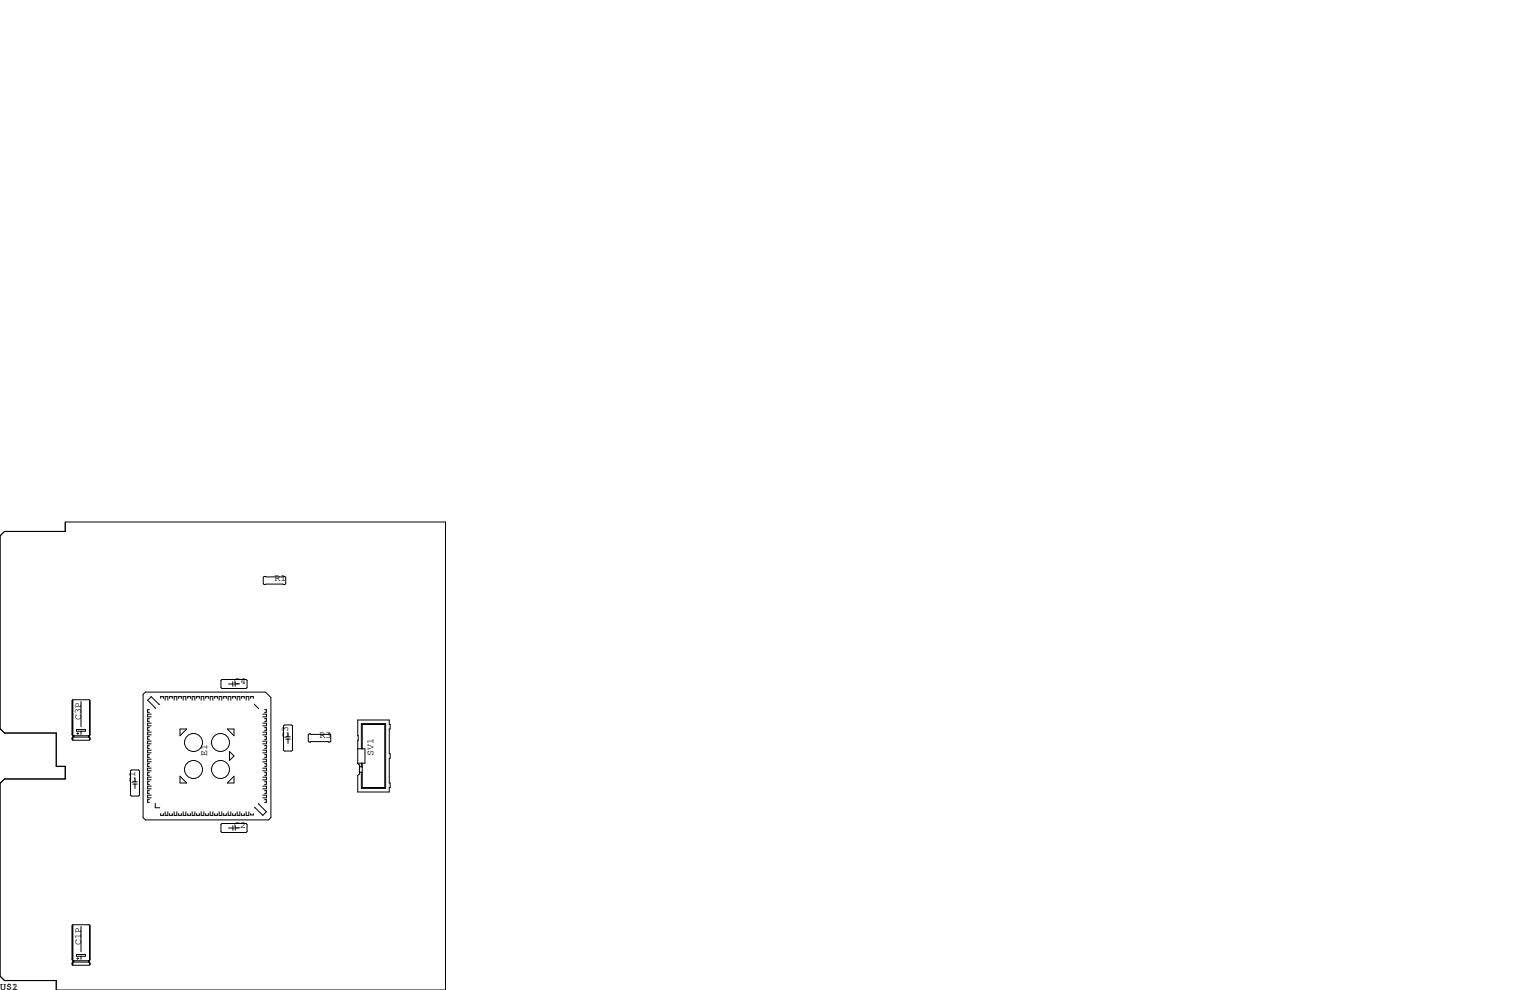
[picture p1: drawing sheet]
<svg xmlns="http://www.w3.org/2000/svg" width="432mm" height="279mm" viewBox="0 0 432 279" stroke-linecap="round" stroke-linejoin="round" font-family="sans-serif">
<defs><g id="words">
<g font-size="2.8">
<text x="77.5" y="163.8">R1</text>
<text x="66" y="193">C4</text>
<text x="22.9" y="203.2" transform="rotate(-90 22.9 203.2)">C3P</text>
<text x="81.3" y="208.3" transform="rotate(-90 81.3 208.3)">C3</text>
<text x="90.2" y="208.3">R3</text>
<text x="58.4" y="213.4" transform="rotate(-90 58.4 213.4)">E1</text>
<text x="105.4" y="213.4" transform="rotate(-90 105.4 213.4)">SV1</text>
<text x="38.1" y="221" transform="rotate(-90 38.1 221)">C1</text>
<text x="66" y="233.7">C2</text>
<text x="22.9" y="266.7" transform="rotate(-90 22.9 266.7)">C1P</text>
<text x="0" y="279.4">U$1</text>
<text x="3.4" y="279.4">2</text>
</g>
</g></defs>
<g fill="none" stroke="#000" stroke-width=".28">
<path d="M0 151.3l1.3-1.3h17.1v-2.7h107.3v132.1h-109.8v-2.7h-14.6l-1.3-1.2v-54.4l1.3-1.3h17.1v-3.5h-2.5v-9.4h-14.6l-1.3-1.3zM74.3 162.9l.2-.2h5.9l.2 .2v1.8l-.2 .3h-5.9l-.2-.3zM20.4 197.7v9.7M20.6 197.5l-.3 .2v9.7l.3 .2h4.5M20.6 197.5v11.4M20.6 197.5h4.5l.3 .2v9.7M22.9 198v7.1M25.3 197.6v9.9M25.3 197.7l.1 9.7M40.4 196l.6-.7h33.9l1.6 1.5v34l-.7 .6h-34.8l-.6-.6zM45.1 198.8h-.3l-2.1-2.2-1 1 2.1 2.2v.2M45.3 197.1v-.5h.8v.5"/>
<path d="M46.6 197.6v-1h.8v1M47.9 197.1v-.5h.7v.5M49.1 197.6v-1h.8v1M50.4 197.1v-.5h.8v.5M51.7 197.6v-1h.8v1M53 197.1v-.5h.7v.5M54.2 197.6v-1h.8v1M55.5 197.1v-.5h.8v.5M56.8 197.6v-1h.7v1M58 197.1v-.5h.8v.5M59.3 197.6v-1h.8v1M60.6 197.1v-.5h.7v.5"/>
<path d="M61.8 197.6v-1h.8v1M62.4 192l.2-.2h6.9l.2 .2v2.1l-.2 .2h-6.9l-.2-.2zM63.1 197.1v-.5h.8v.5M64.4 197.6v-1h.8v1M64.5 193h1.2M65.7 197.1v-.5h.7v.5M65.7 192.4v1.3M66.3 192.4v1.3M66.3 193h1.3M66.9 197.6v-1h.8v1M68.2 197.1v-.5h.8v.5M69.5 197.6v-1h.7v1"/>
<path d="M70.7 197.1v-.5h.8v.5M71.8 198.8l1.2 1.2M20.4 208.3v.4M20.7 207.8v.1M20.8 207.6v.4M21.6 205.9h2.5v.5h-2.5zM21.7 207h.5M22 206.8v.5M22.9 206.4v.9M25 207.6v.4M25.1 207.6v.4M25.1 208h-4.5l-.3 .3v.4l.3 .2"/>
<path d="M25.1 208l.3 .3v.4M25.3 208.2v.6M25.3 208.3l.1 .4M25.4 208.7l-.3 .2h-4.5M25.4 207.4l-.3 .2M37.1 217.3h2l.3 .3v6.8l-.3 .3h-2l-.3-.3v-6.8zM38.1 219.5v1.1M42.2 215.5h-.5v.8h.5M42.2 207.9h-.5v.8h.5M42.2 200.3h-.5v.7h.5M42.2 202.8h-.5v.8h.5M42.2 205.4h-.5v.7h.5"/>
<path d="M42.2 210.4h-.5v.8h.5M42.2 213h-.5v.7h.5M42.2 218.1h-.5v.7h.5M42.7 206.6h-1v.8h1M42.7 209.2h-1v.7h1M42.7 201.5h-1v.8h1M42.7 204.1h-1v.8h1M42.7 211.7h-1v.8h1M42.7 214.2h-1v.8h1M42.7 216.8h-1v.8h1M42.7 219.3h-1v.8h1M50.8 205.7h1.9l-1.9 1.9z"/>
<path d="M50.8 219.1l1.9 1.9h-1.9zM64.1 205.7h1.9v1.9zM64.8 212.1l1.2 1.3-1.2 1.2zM66 219.1v1.9h-1.9zM74.2 206.6h1v.8h-1M74.2 209.2h1v.7h-1M74.2 211.7h1v.8h-1M74.2 214.2h1v.8h-1M74.2 216.8h1v.8h-1M74.2 201.5h1v.8h-1M74.2 204.1h1v.8h-1M74.2 219.3h1v.8h-1"/>
<path d="M74.7 215.5h.5v.8h-.5M74.7 207.9h.5v.8h-.5M74.7 200.3h.5v.7h-.5M74.7 202.8h.5v.8h-.5M74.7 205.4h.5v.7h-.5M74.7 210.4h.5v.8h-.5M74.7 213h.5v.7h-.5M74.7 218.1h.5v.7h-.5M80 204.9l.3-.3h2l.3 .3v6.8l-.3 .3h-2l-.3-.3zM80.6 208.6h1.3M80.6 207.9h1.3M81.3 206.8v1.1"/>
<path d="M81.3 208.6v1.2M87 207.4l.2-.3h5.9l.2 .3v1.8l-.2 .2h-5.9l-.2-.2zM101 203.2h8.9v1.3h.2v1.2h-.2v7h.2v1.3h-.2v7h.2v1.2h-.2v1.3h-8.9v-4.7l.5-.4v-2.5l-.5-.4zM101 211.3h2v4.1h-2M101.5 216.4h.7M101.5 217.9h.7M102 211.3v-7.1h6.8v18.3h-6.8v-4.6M102 215.4v1M102.2 211.3v-6.8h6.4v17.7h-6.4v-6.8M37.5 221.3h1.2M37.5 220.6h1.2M38.1 221.3v1.2"/>
<path d="M42.2 220.6h-.5v.8h.5M42.2 223.1h-.5v.8h.5M42.2 225.7h-.5v.7h.5M42.7 221.9h-1v.7h1M42.7 224.4h-1v.8h1M43.8 226.7v1.3h1.3M45.3 229.6v.5h.8v-.5M46.6 229.1v1h.8v-1M47.9 229.6v.5h.7v-.5M49.1 229.1v1h.8v-1M50.4 229.6v.5h.8v-.5M51.7 229.1v1h.8v-1"/>
<path d="M53 229.6v.5h.7v-.5M54.2 229.1v1h.8v-1M55.5 229.6v.5h.8v-.5M56.8 229.1v1h.7v-1M58 229.6v.5h.8v-.5M59.3 229.1v1h.8v-1M60.6 229.6v.5h.7v-.5M61.8 229.1v1h.8v-1M62.4 232.7l.2-.3h6.9l.2 .3v2l-.2 .2h-6.9l-.2-.2zM63.1 229.6v.5h.8v-.5M64.4 229.1v1h.8v-1M64.5 233.7h1.2"/>
<path d="M65.7 229.6v.5h.7v-.5M65.7 233v1.3M66.4 233.7h1.2M66.4 233v1.3M66.9 229.1v1h.8v-1M68.2 229.6v.5h.8v-.5M69.5 229.1v1h.7v-1M70.7 229.6v.4h.8v-.4M73 226.7v.2l2.2 2.2-1 1-2.2-2.1h-.2M74.2 221.9h1v.7h-1M74.2 224.4h1v.8h-1M74.7 220.6h.5v.8h-.5"/>
<path d="M74.7 223.1h.5v.8h-.5M74.7 225.7h.5v.7h-.5M20.4 261.2v9.7M20.4 271.8v.4M20.6 261l-.3 .2v9.7l.3 .2h4.5M20.6 261v11.4M20.6 261l4.7 .1M20.7 271.3v.1M20.8 271.1v.4M21.6 269.4h2.5v.5h-2.5zM21.7 270.5h.5M22 270.3v.5"/>
<path d="M22.9 261.5v7.1M22.9 269.9v.9M25 271.1v.4M25.1 271.1v.4M25.1 271.5h-4.5l-.3 .3v.4l.3 .2M25.1 271.5l.3 .3v.4M25.3 261.1l.1 9.8M25.3 261.1v9.9M25.3 271.7v.6M25.3 261.2l.1 9.7M25.3 271.8l.1 .4M25.4 272.2l-.3 .2h-4.5"/>
<path d="M25.4 270.9l-.3 .2"/>
<circle cx="54.6" cy="209.5" r="2.54"/>
<circle cx="54.6" cy="217.2" r="2.54"/>
<circle cx="62.2" cy="209.5" r="2.54"/>
<circle cx="62.2" cy="217.2" r="2.54"/>
</g>
<use href="#words"/>
</svg>
